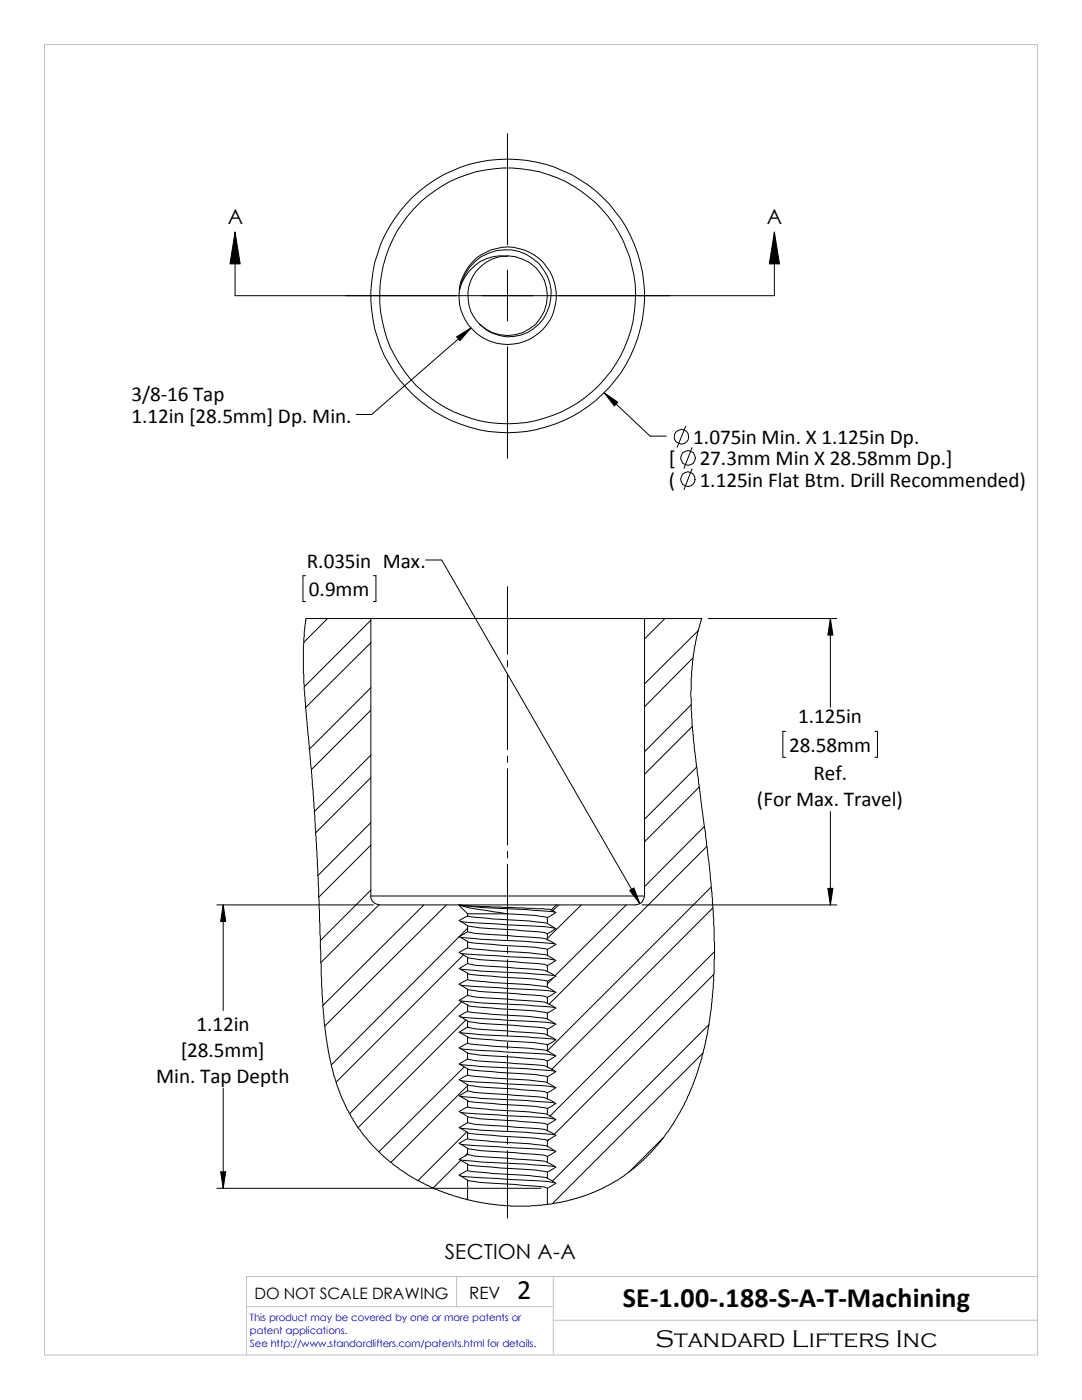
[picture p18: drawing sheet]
<svg xmlns="http://www.w3.org/2000/svg" width="216mm" height="279mm" viewBox="0 0 216 279" stroke-linecap="round" stroke-linejoin="round" font-family="sans-serif">
<defs><g id="words">
<g font-size="5.6">
<text x="103.2" y="259.2">2</text>
<text x="124.3" y="260.8">SE-1.00-.188-S-A-T-Machining</text>
</g>
<text font-size="4.9" x="130.8" y="268.7">Standard Lifters Inc</text>
<g font-size="4.2">
<text x="26.2" y="80.1">3/8-16 Tap</text>
<text x="26.2" y="84.3">1.12in [28.5mm] Dp. Min.</text>
<text x="138.3" y="88.6">1.075in Min. X 1.125in Dp.</text>
<text x="133.4" y="92.9">[</text>
<text x="139.6" y="92.9">27.3mm Min X 28.58mm Dp.]</text>
<text x="133.4" y="97.1">(</text>
<text x="139.6" y="97.1">1.125in Flat Btm. Drill Recommended)</text>
<text x="61.2" y="113.3">R.035in Max.</text>
<text x="61.6" y="119">0.9mm</text>
<text x="159.3" y="144.3">1.125in</text>
<text x="157.5" y="150">28.58mm</text>
<text x="162.3" y="155.7">Ref.</text>
<text x="151" y="160.9">(For Max. Travel)</text>
<text x="39.2" y="205.7">1.12in</text>
<text x="36.1" y="210.9">[28.5mm]</text>
<text x="31.2" y="216.1">Min. Tap Depth</text>
</g>
<g font-size="4.1">
<text x="45.5" y="44.7">A</text>
<text x="153" y="44.7">A</text>
<text x="88.7" y="251.3">SECTION A-A</text>
</g>
<text font-size="3.4" x="93.6" y="259.2">REV</text>
<text font-size="3.1" x="50.8" y="259.2">DO NOT SCALE DRAWING</text>
<g font-size="2" fill="#00f">
<text x="49.9" y="263.7">This product may be covered by one or more patents or</text>
<text x="49.9" y="266.2">patent applications.</text>
<text x="49.9" y="268.7">See http://www.standardlifters.com/patents.html for details.</text>
</g>
</g></defs>
<path d="M8.9 8.9h198.1v261.5h-198.1zM91.1 254.8v6M110.4 254.8v15.6M207 254.8h-157.8v15.6M49.2 260.8h61.2M110.4 263.5h96.6" fill="none" stroke="#c0c0c0" stroke-width=".2"/>
<g fill="none" stroke="#000" stroke-width=".2">
<path d="M101.3 26.7v22.2M46.9 46.3v12.7h107.6v-12.7M94.7 52.2a9 9 0 0 1 10.1-1.5 9 9 0 0 1 5.1 8.8 8.3 8.3 0 0 1-10.4 7.4 8.3 8.3 0 0 1-5.2-11.7 7.9 7.9 0 0 1 6.9-4.1 8.6 8.6 0 0 0-9.5 6.7 10.5 10.5 0 0 1 3-5.6zM101.2 51.1a7.9 7.9 0 0 1 7.4 10.9 7.9 7.9 0 0 1-12.9 2.7M101.3 51.1h-.3M101.3 53.9v10.2M94 65.4l-19.8 17.3h-3.2M101.3 69.2v22.2M120.6 78.4l9.1 8.6h3.2M136.8 85.1l-1.7 4.1M138.1 89.3l-1.6 4.2M138.1 93.6l-1.6 4.1"/>
<path d="M61 114.9h-.5v5.2h.5M74.5 114.9h.5v5.2h-.5M84.9 111.8h3.2l39.6 68.5M101.3 117.1v13.5M65.4 123.4l-4.8 4.8M74 123.4h54.6M74 123.4h-13l-.3 2.7-.2 2.6 .1 7.6 1.7 19.3 .9 12.8 .6 13.4 .5 16.9 .7 8.1 1.1 6 1 3.5 1.1 2.7 1.1 2.4 1.6 2.8 2.8 3.8 2.8 2.8 2.1 1.7 2.3 1.7 3.3 1.9 2.7 1.2 2.6 1 5.6 1.6 4.5 .6 2.3 .2h3.9l2.2-.2 3.6-.5 3.4-.8 2.5-.9 3.1-1.3 2.8-1.5 3.1-2.3 3.2-3 2-2.3 1.6-2.1 2.3-3.7 1.6-3 1.6-3.9 1.8-6.4 1-5.4 .7-6.1 .3-6-.1-6.3-.3-5.8-.6-6.3-3.3-25.2-.5-8.7 .1-3.8 .4-4.6 .9-4.4 .8-2.8h-11.4M74 123.4v55.4M74 123.8l-13.3 13.3M74 128.3l-13 12.9M74 137.2l-12.3 12.3M101.3 131.8v1.3"/>
<path d="M101.3 134.4v15.2M128.6 123.4v55.4M132.7 123.4l-4.1 4.1M138.3 131.3l-9.7 9.8M139.4 125.8l-10.8 10.7M141.3 123.4h25.7M165.7 123.4v17.7M74 150.7l-11.3 11.3M74 155.2l-11 11M74 141.7l-11.9 11.9M101.3 150.9v1.2M101.3 153.4v15.3"/>
<path d="M137.9 140.6l-9.3 9.4M138.2 144.9l-9.6 9.6M139 153.1l-10.4 10.4M139.5 157.1l-10.9 10.9M156.8 146h-.6v5.1h.6M174.6 146h.5v5.1h-.5M74 178.8h54.6M74 164.2l-10.6 10.6M74 177.6l-10.1 10.1M74 178.8a1.74 1.74 0 0 0 1.8 1.8h15.7M74 168.7l-10.4 10.4M101.3 169.9v1.3"/>
<path d="M101.3 172.5v15.2M128.6 178.8a1.74 1.74 0 0 1-1.8 1.8h-15.8M140.5 164.9l-11.9 12.1M141.1 168.9l-31.5 31.5M141.9 177l-32.7 32.7M165.7 162v18.6M43.3 180.6h31.2M44.5 180.6v21.1M75.6 180.6l-11.6 11.5M84.6 180.6l-20.2 20.1M89.1 180.6l-24.3 24.2M91.5 180.6h19.5"/>
<path d="M91.5 180.6l1.8 1.8M91.6 186.9l1.7 1M91.6 186.9l-25.5 25.6M91.7 180.6a39.9 39.9 0 0 0 8 1.5l1.5 .3M91.7 180.6l2.4 .2 14.4 .6 1.5 .2M91.7 180.6l.3 .1a105.5 105.5 0 0 0 13 .8l5.2 .4 .6 .2M91.9 183.9l17.4 1.1 1.4 .3M91.9 187a110.3 110.3 0 0 0 13.1 .9l5.7 .5M91.9 190.2l17.4 1.1 1.4 .3M91.9 193.4a110.3 110.3 0 0 0 13.1 .8l5.7 .5M91.9 196.6l17.4 1.1 1.4 .3M91.9 199.7a110.3 110.3 0 0 0 13.1 .9l5.7 .5"/>
<path d="M92.1 199.9l-22.3 22.3M92.5 190.6l-25.4 25.4M93.3 182.4h7.9M93.3 185.9a34.5 34.5 0 0 0 8 .8l5.6 .4a3.9 3.9 0 0 1 2.3 .4M93.3 182.8l1.4 .2 5 .5a56.2 56.2 0 0 1 9.5 .8M93.3 192.3a34.5 34.5 0 0 0 8 .7l5.6 .5a3.9 3.9 0 0 1 2.3 .4M93.3 195.5l1.4 .2 5 .5a56.2 56.2 0 0 1 9.5 .8M93.3 198.6a34.5 34.5 0 0 0 8 .8l5.6 .4a3.9 3.9 0 0 1 2.3 .4M93.3 189.1l1.4 .3 5 .4a56.2 56.2 0 0 1 9.5 .9M93.3 184.7a34.5 34.5 0 0 0 8 .8l5.6 .4a3.9 3.9 0 0 1 2.3 .5M93.3 191.1a34.5 34.5 0 0 0 8 .8l5.6 .4a3.9 3.9 0 0 1 2.3 .4M93.3 194.2a4.7 4.7 0 0 0 2.4 .4l4 .4a56.2 56.2 0 0 1 9.5 .8"/>
<path d="M93.3 197.4a34.5 34.5 0 0 0 8 .8l5.6 .4a3.9 3.9 0 0 1 2.3 .5M93.3 187.9a4.7 4.7 0 0 0 2.4 .4l4 .3a56.2 56.2 0 0 1 9.5 .9M93.3 182.8l-1.7 .9 1.7 1M93.3 185.9l-1.7 1M93.3 189.1l-1.7 1 1.7 1M93.3 192.3l-1.7 1 1.7 .9M93.3 195.5l-1.7 .9 1.7 1M93.3 198.6l-1.7 1 1.7 1M93.3 182.4v.4M93.3 184.7v1.2M93.3 187.9v1.2M93.3 191.1v1.2"/>
<path d="M93.3 194.2v1.3M93.3 197.4v1.2M93.3 185.3l-1.6 1.6M101.2 182.4l5.7 .3 2.3 .4M101.3 189v1.2M101.3 191.5v15.3M109.2 184.3l1.7 1-1.7 1.1M109.2 187.5l1.7 1-1.7 1M109.2 190.7l1.7 1-1.7 1M109.2 193.9l1.7 .9-1.7 1M109.2 197l1.7 1-1.7 1.1M109.2 183.1v1.2"/>
<path d="M109.2 186.4v1.1M109.2 189.5v1.2M109.2 192.7v1.2M109.2 195.8v1.2M109.2 199.1v1.1M110 181.6l.9 .5-1.7 1M110.3 195.2l-1.1 1.1M111 180.6l-1 1M111.5 180.6l-1.3 1.2M116 180.6l-6.8 6.7M125 180.6l-14.3 14.1M128.1 180.6h38.9"/>
<path d="M142.2 181.2l-32.1 32.2M142.4 194.5l-31.8 31.9M142.6 189.9l-32.9 32.9M44.5 217.2v20M91.9 202.9l17.4 1.1 1.4 .3M91.9 206.1a110.3 110.3 0 0 0 13.1 .8l5.7 .5M91.9 209.3l17.4 1.1 1.4 .3M91.9 212.4a110.3 110.3 0 0 0 13.1 .9l5.7 .5M91.9 215.6l17.4 1.1 1.4 .3M91.9 218.8a110.3 110.3 0 0 0 13.1 .8l5.7 .5M92.6 212.9l-17 17M93 203.5l-21.5 21.5"/>
<path d="M93.3 216.7l-15.3 15.3M93.3 201.8l1.4 .3 5 .4a56.2 56.2 0 0 1 9.5 .9M93.3 205a34.5 34.5 0 0 0 8 .7l5.6 .5a3.9 3.9 0 0 1 2.3 .4M93.3 208.2l1.4 .2 5 .5a56.2 56.2 0 0 1 9.5 .8M93.3 211.3a34.5 34.5 0 0 0 8 .8l5.6 .4a3.9 3.9 0 0 1 2.3 .4M93.3 214.5l1.4 .3 5 .4a56.2 56.2 0 0 1 9.5 .9M93.3 217.7a34.5 34.5 0 0 0 8 .7l5.6 .5a3.9 3.9 0 0 1 2.3 .4M93.3 200.6a4.7 4.7 0 0 0 2.4 .4l4 .3a56.2 56.2 0 0 1 9.5 .9M93.3 203.8a34.5 34.5 0 0 0 8 .8l5.6 .4a3.9 3.9 0 0 1 2.3 .4M93.3 206.9a4.7 4.7 0 0 0 2.4 .4l4 .4a56.2 56.2 0 0 1 9.5 .8M93.3 210.1a34.5 34.5 0 0 0 8 .8l5.6 .4a3.9 3.9 0 0 1 2.3 .5M93.3 213.3a4.7 4.7 0 0 0 2.4 .4l4 .3a56.2 56.2 0 0 1 9.5 .9"/>
<path d="M93.3 216.5a34.5 34.5 0 0 0 8 .8l5.6 .4a3.9 3.9 0 0 1 2.3 .4M93.3 219.6a4.7 4.7 0 0 0 2.4 .4l4 .4a56.2 56.2 0 0 1 9.5 .8M93.3 201.8l-1.7 1 1.7 1M93.3 205l-1.7 1 1.7 .9M93.3 208.2l-1.7 .9 1.7 1M93.3 211.3l-1.7 1 1.7 1M93.3 214.5l-1.7 1 1.7 1M93.3 217.7l-1.7 1 1.7 .9M93.3 200.6v1.2M93.3 203.8v1.2M93.3 206.9v1.3M93.3 210.1v1.2"/>
<path d="M93.3 213.3v1.2M93.3 216.5v1.2M93.3 219.6v1.3M101.3 208v1.3M101.3 210.6v15.2M109.2 200.2l1.7 1-1.7 1M109.2 203.4l1.7 1-1.7 1M109.2 206.6l1.7 .9-1.7 1M109.2 209.7l1.7 1-1.7 1.1M109.2 212.9l1.7 1-1.7 1M109.2 216.1l1.7 1-1.7 1M109.2 219.3l1.7 .9-1.7 1"/>
<path d="M109.2 202.2v1.2M109.2 205.4v1.2M109.2 208.5v1.2M109.2 211.8v1.1M109.2 214.9v1.2M109.2 218.1v1.2M140.3 210.1l-30.1 30.1M141.5 204.5l-31.3 31.2M43.3 237.2h64.6M91.9 231.6l-5.5 5.5M91.9 225.1a110.3 110.3 0 0 0 13.1 .9l5.7 .5M91.9 222l17.4 1.1 1.4 .3"/>
<path d="M91.9 228.3l17.4 1.1 1.4 .3M91.9 231.5a110.3 110.3 0 0 0 13.1 .8l5.7 .5M91.9 234.7l17.4 1.1 1.4 .3M93.1 225.9l-9.7 9.7M93.3 239.1l-.2 .3M93.3 220.9l1.4 .2 5 .5a56.2 56.2 0 0 1 9.5 .8M93.3 224a34.5 34.5 0 0 0 8 .8l5.6 .4a3.9 3.9 0 0 1 2.3 .4M93.3 227.2l1.4 .3 5 .4a56.2 56.2 0 0 1 9.5 .9M93.3 230.4a34.5 34.5 0 0 0 8 .7l5.6 .5a3.9 3.9 0 0 1 2.3 .4M93.3 233.6l1.4 .2 5 .5a56.2 56.2 0 0 1 9.5 .8M93.3 230.1l-.5 .6M93.3 222.8a34.5 34.5 0 0 0 8 .8l5.6 .4a3.9 3.9 0 0 1 2.3 .5"/>
<path d="M93.3 226a4.7 4.7 0 0 0 2.4 .4l4 .3a56.2 56.2 0 0 1 9.5 .9M93.3 229.2a34.5 34.5 0 0 0 8 .8l5.6 .4a3.9 3.9 0 0 1 2.3 .4M93.3 232.3a4.7 4.7 0 0 0 2.4 .4l4 .4a56.2 56.2 0 0 1 9.5 .8M93.3 235.5a34.5 34.5 0 0 0 8 .8l5.6 .4a3.9 3.9 0 0 1 2.3 .5M93.3 224l-1.7 1 1.7 1M93.3 220.9l-1.7 .9 1.7 1M93.3 227.2l-1.7 1 1.7 1M93.3 230.4l-1.7 1 1.7 .9M93.3 233.6l-1.7 .9 1.7 1M93.3 222.8v1.2M93.3 226v1.2M93.3 229.2v1.2"/>
<path d="M93.3 232.3v1.3M93.3 235.5v3.9M101.3 227.1v1.2M101.3 229.6v13.5M109.2 225.6l1.7 1-1.7 1M109.2 222.4l1.7 1-1.7 1.1M109.2 228.8l1.7 1-1.7 1M109.2 232l1.7 .9-1.7 1M109.2 235.1l1.7 1-1.7 1.1M109.2 221.2v1.2M109.2 224.5v1.1M109.2 227.6v1.2"/>
<path d="M109.2 230.8v1.2M109.2 233.9v1.2M109.2 237.2v3.2M109.6 227.4l-.4 .4M132.4 227l-6.9 6.9"/>
<circle cx="101.3" cy="59" r="25.5"/>
<circle cx="101.3" cy="59" r="27.3"/>
<circle cx="101.3" cy="59" r="9.7"/>
<circle cx="136" cy="87.2" r="1.44"/>
<circle cx="137.2" cy="95.7" r="1.44"/>
<circle cx="137.3" cy="91.4" r="1.47"/>
</g>
<path d="M46.9 46.3l1 6.4h-2zM154.5 46.3l1 6.4h-2zM91.1 67.2l2.9-1.8-2.2 2.6zM120.6 78.4l2.7 1.9-.7 .7zM165.7 123.4l.5 3.3h-1zM44.5 180.6l.5 3.3h-1zM125.6 177.7l.9-.5 1.2 3.1zM165.2 177.3h1l-.5 3.3zM44 233.8h1l-.5 3.4z" fill="#000" stroke="#000" stroke-width=".2"/>
<use href="#words"/>
</svg>
